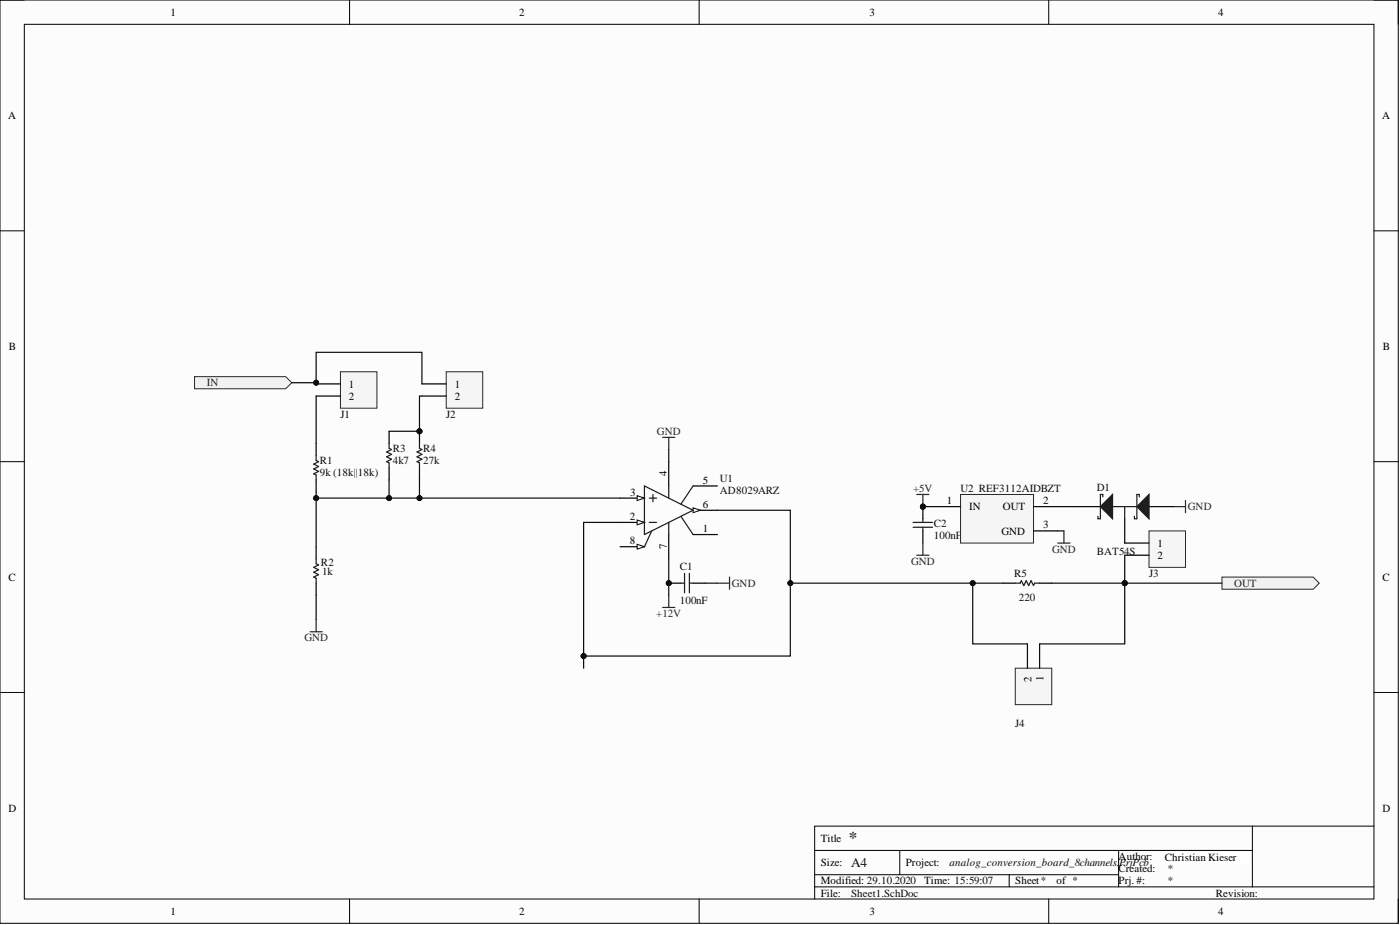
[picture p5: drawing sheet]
<svg xmlns="http://www.w3.org/2000/svg" width="292mm" height="193mm" viewBox="0 0 292 193" stroke-linecap="round" stroke-linejoin="round" font-family="sans-serif">
<defs><g id="words">
<text font-size="3.5" fill="#262626" x="177.1" y="175.8">*</text>
<text font-size="2.8" fill="#0e0e0e" x="177.6" y="180.9">A4</text>
<g font-size="2.3">
<text x="35.6" y="3.3">1</text>
<text x="108.3" y="3.3">2</text>
<text x="181.4" y="3.3">3</text>
<text x="254.2" y="3.3">4</text>
<text x="1.7" y="24.8">A</text>
<text x="288.4" y="24.8">A</text>
<text x="1.9" y="73">B</text>
<text x="288.5" y="73">B</text>
<text x="72.8" y="80.9">1</text>
<text x="72.8" y="83.4">2</text>
<text x="94.9" y="80.9">1</text>
<text x="94.9" y="83.4">2</text>
<text x="139.1" y="99.4" transform="rotate(-90 139.1 99.4)">4</text>
<text x="146.6" y="100.9">5</text>
<text x="131.5" y="103.4">3</text>
<text x="146.6" y="105.9">6</text>
<text x="197.5" y="105.2">1</text>
<text x="202.2" y="106.4">IN</text>
<text x="209.2" y="106.4">OUT</text>
<text x="217.7" y="105.2">2</text>
<text x="131.4" y="108.5">2</text>
<text x="131.4" y="113.5">8</text>
<text x="146.6" y="111">1</text>
<text x="209" y="111.5">GND</text>
<text x="217.7" y="110.3">3</text>
<text x="139.1" y="114.6" transform="rotate(-90 139.1 114.6)">7</text>
<text x="241.5" y="114.1">1</text>
<text x="241.5" y="116.6">2</text>
<text x="1.8" y="121.1">C</text>
<text x="288.4" y="121.1">C</text>
<text x="215.2" y="142.2" transform="rotate(-90 215.2 142.2)">2</text>
<text x="217.7" y="142" transform="rotate(-90 217.7 142)">1</text>
<text x="1.8" y="169.3">D</text>
<text x="288.4" y="169.3">D</text>
<text x="171.2" y="175.6">Title</text>
<text x="233.4" y="179.4">Author:</text>
<text x="243" y="179.7">Christian edinge</text>
<text x="171.2" y="180.7">Size:</text>
<text x="171.2" y="184.5">Modified: 29.10.2020</text>
<text x="189" y="180.7">Project:</text>
<text x="192.8" y="184.5">Time: 15:59:07</text>
<text x="211.8" y="184.5">Sheet*</text>
<text x="220.5" y="184.5">of *</text>
<text x="233.4" y="182">Created:</text>
<text x="233.4" y="184.5">Prj. #:</text>
<text x="35.6" y="190.8">1</text>
<text x="108.3" y="190.8">2</text>
<text x="171.2" y="187">File:</text>
<text x="181.4" y="190.8">3</text>
<text x="253.7" y="187">Revision:</text>
<text x="254.2" y="190.8">4</text>
</g>
<g font-size="2.3" fill="#262626">
<text x="43.1" y="80.6">IN</text>
<text x="137.1" y="90.7">GND</text>
<text x="190.5" y="102.6">+5V</text>
<text x="247.9" y="106.4">GND</text>
<text x="190.1" y="117.9">GND</text>
<text x="219.5" y="115.3">GND</text>
<text x="152.7" y="122.4">GND</text>
<text x="257.5" y="122.4">OUT</text>
<text x="136.9" y="128.8">+12V</text>
<text x="63.5" y="133.8">GND</text>
</g>
<g font-size="2.3" fill="#0e0e0e">
<text x="71" y="87.2">J1</text>
<text x="93.1" y="87.2">J2</text>
<text x="81.9" y="94.3">R3</text>
<text x="88.3" y="94.3">R4</text>
<text x="66.7" y="96.8">R1</text>
<text x="66.7" y="99.4">9k (18k||18k)</text>
<text x="81.9" y="96.8">4k7</text>
<text x="88.3" y="96.8">27k</text>
<text x="150.2" y="100.6">U1</text>
<text x="150.2" y="103.2">AD8029ARZ</text>
<text x="200.4" y="102.6">U2 REF3112AIDBZT</text>
<text x="228.8" y="102.4">D1</text>
<text x="194.8" y="110">C2</text>
<text x="194.8" y="112.5">100nF</text>
<text x="67" y="118.1">R2</text>
<text x="67.2" y="119.9">1k</text>
<text x="141.8" y="118.9">C1</text>
<text x="228.8" y="115.8">BAT54S</text>
<text x="141.8" y="126">100nF</text>
<text x="211.6" y="120.4">R5</text>
<text x="212.6" y="125.5">220</text>
<text x="239.7" y="120.4">J3</text>
<text x="211.8" y="151.6">J4</text>
<text x="243.5" y="179.4">Alfons RiKieserr</text>
<text x="198.1" y="180.7">analog_conversion_board_8channels.</text>
<text x="233.5" y="180.7">PrjPcb</text>
<text x="243.5" y="182">*</text>
<text x="243.5" y="184.5">*</text>
<text x="177.6" y="187">Sheet1.SchDoc</text>
</g>
</g></defs>
<path d="M0 0h291.7v192.6h-291.7z" fill-rule="evenodd" fill="#fcfcfc"/>
<path d="M0 0h291.7v192.6h-291.7z" fill="none" stroke="#000" stroke-width=".21"/>
<path d="M5.1 5.1h281.6v182.4h-281.6z" fill-rule="evenodd" fill="#fcfcfc"/>
<g fill="none" stroke="#000" stroke-width=".21">
<path d="M0 0h5.1M5.1 5.1h281.6v182.4h-281.6zM72.9 0v5.1M145.9 0v5.1M218.8 0v5.1M286.7 0h5v5.1M0 48.2h5.1M286.7 48.2h5M0 96.3h5.1M286.7 96.3h5M0 144.5h5.1M286.7 144.5h5"/>
<path d="M170 177.4h91.3M187.7 177.4v5.1M233.4 177.4v7.6M261.3 172.3v12.7M286.7 172.3h-116.7v15.2M72.9 187.5v5.1M145.9 187.5v5.1M170 185h116.7M170 182.5h63.4M210.6 182.5v2.5M218.8 187.5v5.1M291.7 187.5v5.1"/>
</g>
<path d="M129.4 109h5.1M144.6 111.5h5.1" fill="none" stroke="#000" stroke-width=".25"/>
<path d="M132.9 108.5l1.6 .5-1.6 .5z" fill="#fbfbfb"/>
<path d="M132.9 108.5l1.6 .5-1.6 .5z" fill="none" stroke="#000" stroke-width=".21"/>
<path d="M129.4 103.9h5.1" fill="none" stroke="#000" stroke-width=".25"/>
<path d="M132.9 103.4l1.6 .5-1.6 .5z" fill="#fbfbfb"/>
<path d="M132.9 103.4l1.6 .5-1.6 .5z" fill="none" stroke="#000" stroke-width=".21"/>
<path d="M144.6 106.4h5.1" fill="none" stroke="#000" stroke-width=".25"/>
<path d="M144.6 105.9l1.5 .5-1.5 .6z" fill="#fbfbfb"/>
<path d="M144.6 105.9l1.5 .5-1.5 .6z" fill="none" stroke="#000" stroke-width=".21"/>
<path d="M129.4 114.1h5.1" fill="none" stroke="#000" stroke-width=".25"/>
<path d="M132.9 113.5l1.6 .6-1.6 .5z" fill="#fbfbfb"/>
<path d="M132.9 113.5l1.6 .6-1.6 .5z" fill="none" stroke="#000" stroke-width=".21"/>
<path d="M66 92.5v2.5M139.5 96.3v5.1M66 100.1v2.5M139.5 111.5v5.1M144.6 101.4h5.1" fill="none" stroke="#000" stroke-width=".25"/>
<path d="M66 95v1.1l.5 .2-1 .5 1 .5-1 .5 1 .5-1 .5 .5 .3v1M134.5 101.4l10.1 5-10.1 5.1zM135.5 109h1.5M135.5 103.9h1.5M136 110.8l-1.5 3.3M136.2 103.2v1.5M139.5 101.4v2.5M139.5 109v2.5M142.1 107.7l2.5 3.8M144.6 101.4l-2.5 3.8" fill="none" stroke="#1c1c1c" stroke-width=".25"/>
<path d="M138.3 91.2h2.5M139.5 91.2v2.6M64.7 131.8h2.5M66 129.3v2.5M138.3 126.7h2.5M139.5 124.2v2.5" fill="none" stroke="#262626" stroke-width=".25"/>
<circle cx="139.5" cy="121.7" r=".51" fill="#0e0e0e"/>
<circle cx="139.5" cy="121.7" r=".51" fill="none" stroke="#0e0e0e" stroke-width=".21"/>
<path d="M139.5 121.7h2.6M144.6 121.7h2.5" fill="none" stroke="#000" stroke-width=".25"/>
<circle cx="139.5" cy="121.7" r=".51" fill="#0e0e0e"/>
<circle cx="139.5" cy="121.7" r=".51" fill="none" stroke="#0e0e0e" stroke-width=".21"/>
<path d="M142.8 119.6v4.1M143.8 119.6v4.1M142.1 121.7h.7M143.8 121.7h.8" fill="none" stroke="#1c1c1c" stroke-width=".25"/>
<path d="M149.7 121.7h2.5M152.2 120.4v2.5" fill="none" stroke="#262626" stroke-width=".25"/>
<path d="M40.6 78.6h19l1.3 1.2-1.3 1.3h-19z" fill-rule="evenodd" fill="#f0f0f0"/>
<path d="M40.6 78.6h19l1.3 1.2-1.3 1.3h-19z" fill="none" stroke="#262626" stroke-width=".21"/>
<path d="M255 120.4h19l1.3 1.3-1.3 1.2h-19z" fill-rule="evenodd" fill="#f0f0f0"/>
<path d="M255 120.4h19l1.3 1.3-1.3 1.2h-19z" fill="none" stroke="#262626" stroke-width=".21"/>
<path d="M209.3 121.7h2.5M216.9 121.7h2.5" fill="none" stroke="#000" stroke-width=".25"/>
<path d="M211.8 121.7h1l.3-.6 .5 1.1 .5-1.1 .5 1.1 .5-1.1 .5 1.1 .3-.5h1" fill="none" stroke="#1c1c1c" stroke-width=".25"/>
<path d="M191.3 103.2h2.5M192.5 103.2v2.5" fill="none" stroke="#262626" stroke-width=".25"/>
<circle cx="192.5" cy="105.7" r=".51" fill="#0e0e0e"/>
<circle cx="192.5" cy="105.7" r=".51" fill="none" stroke="#0e0e0e" stroke-width=".21"/>
<circle cx="192.5" cy="105.7" r=".51" fill="#0e0e0e"/>
<circle cx="192.5" cy="105.7" r=".51" fill="none" stroke="#0e0e0e" stroke-width=".21"/>
<path d="M192.5 105.7v2.5" fill="none" stroke="#000" stroke-width=".25"/>
<circle cx="192.5" cy="105.7" r=".51" fill="#0e0e0e"/>
<circle cx="192.5" cy="105.7" r=".51" fill="none" stroke="#0e0e0e" stroke-width=".21"/>
<path d="M192.5 110.8v2.5" fill="none" stroke="#000" stroke-width=".25"/>
<path d="M190.5 110h4.1M190.5 109h4.1M192.5 108.2v.8M192.5 110v.8" fill="none" stroke="#1c1c1c" stroke-width=".25"/>
<path d="M191.3 115.8h2.5M192.5 113.3v2.5" fill="none" stroke="#262626" stroke-width=".25"/>
<path d="M71 77.6h7.6v7.6h-7.6z" fill-rule="evenodd" fill="#f5f5f5"/>
<path d="M71 77.6h7.6v7.6h-7.6z" fill="none" stroke="#262626" stroke-width=".21"/>
<path d="M66 80.1h5M66 82.6h5" fill="none" stroke="#000" stroke-width=".25"/>
<path d="M93.1 77.6h7.6v7.6h-7.6z" fill-rule="evenodd" fill="#f5f5f5"/>
<path d="M93.1 77.6h7.6v7.6h-7.6z" fill="none" stroke="#262626" stroke-width=".21"/>
<path d="M81.2 90v2.5M81.2 97.6v2.5M88 80.1h5.1M88 82.6h5.1M66 114.1v2.5M66 121.7v2.5" fill="none" stroke="#000" stroke-width=".25"/>
<path d="M81.2 92.5v1l.5 .3-1 .5 1 .5-1 .5 1 .5-1 .5 .5 .3v1M66 116.6v1l.5 .3-1 .5 1 .5-1 .5 1 .5-1 .5 .5 .2v1.1" fill="none" stroke="#1c1c1c" stroke-width=".25"/>
<circle cx="87.5" cy="90" r=".51" fill="#0e0e0e"/>
<circle cx="87.5" cy="90" r=".51" fill="none" stroke="#0e0e0e" stroke-width=".21"/>
<path d="M87.5 90v2.5" fill="none" stroke="#000" stroke-width=".25"/>
<circle cx="87.5" cy="90" r=".51" fill="#0e0e0e"/>
<circle cx="87.5" cy="90" r=".51" fill="none" stroke="#0e0e0e" stroke-width=".21"/>
<path d="M87.5 97.6v2.5" fill="none" stroke="#000" stroke-width=".25"/>
<path d="M87.5 92.5v1l.5 .3-1 .5 1 .5-1 .5 1 .5-1 .5 .5 .3v1" fill="none" stroke="#1c1c1c" stroke-width=".25"/>
<path d="M211.8 139.4h7.6v7.6h-7.6z" fill-rule="evenodd" fill="#f5f5f5"/>
<path d="M211.8 139.4h7.6v7.6h-7.6z" fill="none" stroke="#262626" stroke-width=".21"/>
<path d="M214.4 134.3v5.1M216.9 134.3v5.1" fill="none" stroke="#000" stroke-width=".25"/>
<path d="M220.7 113.3h2.5M222 110.8v2.5M244.8 105.7h2.5M247.3 104.4v2.6" fill="none" stroke="#262626" stroke-width=".25"/>
<path d="M239.7 110.8h7.6v7.6h-7.6z" fill-rule="evenodd" fill="#f5f5f5"/>
<path d="M239.7 110.8h7.6v7.6h-7.6z" fill="none" stroke="#262626" stroke-width=".21"/>
<path d="M234.7 113.3h5M234.7 115.8h5" fill="none" stroke="#000" stroke-width=".25"/>
<path d="M243 177.7h17.8v2.5h-17.8z" fill-rule="evenodd" fill="#fefefe"/>
<path d="M243 177.7h17.8v2.5h-17.8z" fill="none" stroke="#fefefe" stroke-width=".21"/>
<path d="M200.4 103.2h15.2v10.1h-15.2z" fill-rule="evenodd" fill="#f5f5f5"/>
<path d="M200.4 103.2h15.2v10.1h-15.2z" fill="none" stroke="#262626" stroke-width=".21"/>
<path d="M195.3 105.7h5.1M215.6 110.8h5.1M215.6 105.7h5.1M224.5 105.7h5.1M234.7 108.2v5.1M239.7 105.7h5.1" fill="none" stroke="#000" stroke-width=".25"/>
<path d="M232.1 105.7h5.1M234.7 105.7v2.5" fill="none" stroke="#1c1c1c" stroke-width=".25"/>
<path d="M237.2 105.7l2.5-2.5v5z" fill="#1c1c1c"/>
<path d="M237.2 105.7l2.5-2.5v5zM237.7 103.7v-.5h-.5v5h-.5v-.5" fill="none" stroke="#1c1c1c" stroke-width=".25"/>
<path d="M229.6 105.7l2.5-2.5v5z" fill="#1c1c1c"/>
<path d="M229.6 105.7l2.5-2.5v5zM230.1 103.7v-.5h-.5v5h-.5v-.5" fill="none" stroke="#1c1c1c" stroke-width=".25"/>
<path d="M139.5 93.8v2.5M139.5 116.6v7.6" fill="none" stroke="#0e0e0e" stroke-width=".25"/>
<circle cx="139.5" cy="121.7" r=".51" fill="#0e0e0e"/>
<circle cx="139.5" cy="121.7" r=".51" fill="none" stroke="#0e0e0e" stroke-width=".21"/>
<path d="M192.5 105.7h2.8M147.1 121.7h2.6" fill="none" stroke="#0e0e0e" stroke-width=".25"/>
<circle cx="192.5" cy="105.7" r=".51" fill="#0e0e0e"/>
<circle cx="192.5" cy="105.7" r=".51" fill="none" stroke="#0e0e0e" stroke-width=".21"/>
<path d="M60.9 79.8h5.1v.3M66 82.6v9.9" fill="none" stroke="#0e0e0e" stroke-width=".25"/>
<circle cx="66" cy="79.8" r=".51" fill="#0e0e0e"/>
<circle cx="66" cy="79.8" r=".51" fill="none" stroke="#0e0e0e" stroke-width=".21"/>
<path d="M66 102.6v11.5" fill="none" stroke="#0e0e0e" stroke-width=".25"/>
<circle cx="66" cy="103.9" r=".51" fill="#0e0e0e"/>
<circle cx="66" cy="103.9" r=".51" fill="none" stroke="#0e0e0e" stroke-width=".21"/>
<path d="M66 79.8v-6.3h22v6.6M66 124.2v5.1" fill="none" stroke="#0e0e0e" stroke-width=".25"/>
<circle cx="66" cy="79.8" r=".51" fill="#0e0e0e"/>
<circle cx="66" cy="79.8" r=".51" fill="none" stroke="#0e0e0e" stroke-width=".21"/>
<path d="M88 82.6h-.5v7.4h-6.3" fill="none" stroke="#0e0e0e" stroke-width=".25"/>
<circle cx="87.5" cy="90" r=".51" fill="#0e0e0e"/>
<circle cx="87.5" cy="90" r=".51" fill="none" stroke="#0e0e0e" stroke-width=".21"/>
<path d="M81.2 100.1v3.8h-15.2" fill="none" stroke="#0e0e0e" stroke-width=".25"/>
<circle cx="66" cy="103.9" r=".51" fill="#0e0e0e"/>
<circle cx="66" cy="103.9" r=".51" fill="none" stroke="#0e0e0e" stroke-width=".21"/>
<circle cx="81.2" cy="103.9" r=".51" fill="#0e0e0e"/>
<circle cx="81.2" cy="103.9" r=".51" fill="none" stroke="#0e0e0e" stroke-width=".21"/>
<path d="M87.5 100.1v3.8h-6.3" fill="none" stroke="#0e0e0e" stroke-width=".25"/>
<circle cx="87.5" cy="103.9" r=".51" fill="#0e0e0e"/>
<circle cx="87.5" cy="103.9" r=".51" fill="none" stroke="#0e0e0e" stroke-width=".21"/>
<circle cx="81.2" cy="103.9" r=".51" fill="#0e0e0e"/>
<circle cx="81.2" cy="103.9" r=".51" fill="none" stroke="#0e0e0e" stroke-width=".21"/>
<path d="M87.5 103.9h41.9" fill="none" stroke="#0e0e0e" stroke-width=".25"/>
<circle cx="87.5" cy="103.9" r=".51" fill="#0e0e0e"/>
<circle cx="87.5" cy="103.9" r=".51" fill="none" stroke="#0e0e0e" stroke-width=".21"/>
<path d="M149.7 106.4h15.2v30.5h-43.1M220.7 105.7h3.8" fill="none" stroke="#0e0e0e" stroke-width=".25"/>
<circle cx="164.9" cy="121.7" r=".51" fill="#0e0e0e"/>
<circle cx="164.9" cy="121.7" r=".51" fill="none" stroke="#0e0e0e" stroke-width=".21"/>
<circle cx="121.8" cy="136.9" r=".51" fill="#0e0e0e"/>
<circle cx="121.8" cy="136.9" r=".51" fill="none" stroke="#0e0e0e" stroke-width=".21"/>
<path d="M164.9 121.7h44.4" fill="none" stroke="#0e0e0e" stroke-width=".25"/>
<circle cx="164.9" cy="121.7" r=".51" fill="#0e0e0e"/>
<circle cx="164.9" cy="121.7" r=".51" fill="none" stroke="#0e0e0e" stroke-width=".21"/>
<circle cx="203" cy="121.7" r=".51" fill="#0e0e0e"/>
<circle cx="203" cy="121.7" r=".51" fill="none" stroke="#0e0e0e" stroke-width=".21"/>
<path d="M219.4 121.7h15.3" fill="none" stroke="#0e0e0e" stroke-width=".25"/>
<circle cx="234.7" cy="121.7" r=".51" fill="#0e0e0e"/>
<circle cx="234.7" cy="121.7" r=".51" fill="none" stroke="#0e0e0e" stroke-width=".21"/>
<path d="M220.7 110.8h1.3M203 121.7v12.6h11.4" fill="none" stroke="#0e0e0e" stroke-width=".25"/>
<circle cx="203" cy="121.7" r=".51" fill="#0e0e0e"/>
<circle cx="203" cy="121.7" r=".51" fill="none" stroke="#0e0e0e" stroke-width=".21"/>
<path d="M234.7 121.7v12.6h-17.8" fill="none" stroke="#0e0e0e" stroke-width=".25"/>
<circle cx="234.7" cy="121.7" r=".51" fill="#0e0e0e"/>
<circle cx="234.7" cy="121.7" r=".51" fill="none" stroke="#0e0e0e" stroke-width=".21"/>
<path d="M234.7 121.7h20.3" fill="none" stroke="#0e0e0e" stroke-width=".25"/>
<circle cx="234.7" cy="121.7" r=".51" fill="#0e0e0e"/>
<circle cx="234.7" cy="121.7" r=".51" fill="none" stroke="#0e0e0e" stroke-width=".21"/>
<path d="M234.7 115.8v5.9" fill="none" stroke="#0e0e0e" stroke-width=".25"/>
<circle cx="234.7" cy="121.7" r=".51" fill="#0e0e0e"/>
<circle cx="234.7" cy="121.7" r=".51" fill="none" stroke="#0e0e0e" stroke-width=".21"/>
<path d="M121.8 136.9v2.5" fill="none" stroke="#0e0e0e" stroke-width=".25"/>
<circle cx="121.8" cy="136.9" r=".51" fill="#0e0e0e"/>
<circle cx="121.8" cy="136.9" r=".51" fill="none" stroke="#0e0e0e" stroke-width=".21"/>
<path d="M129.4 109h-7.6v27.9" fill="none" stroke="#0e0e0e" stroke-width=".25"/>
<circle cx="121.8" cy="136.9" r=".51" fill="#0e0e0e"/>
<circle cx="121.8" cy="136.9" r=".51" fill="none" stroke="#0e0e0e" stroke-width=".21"/>
<use href="#words"/>
</svg>
